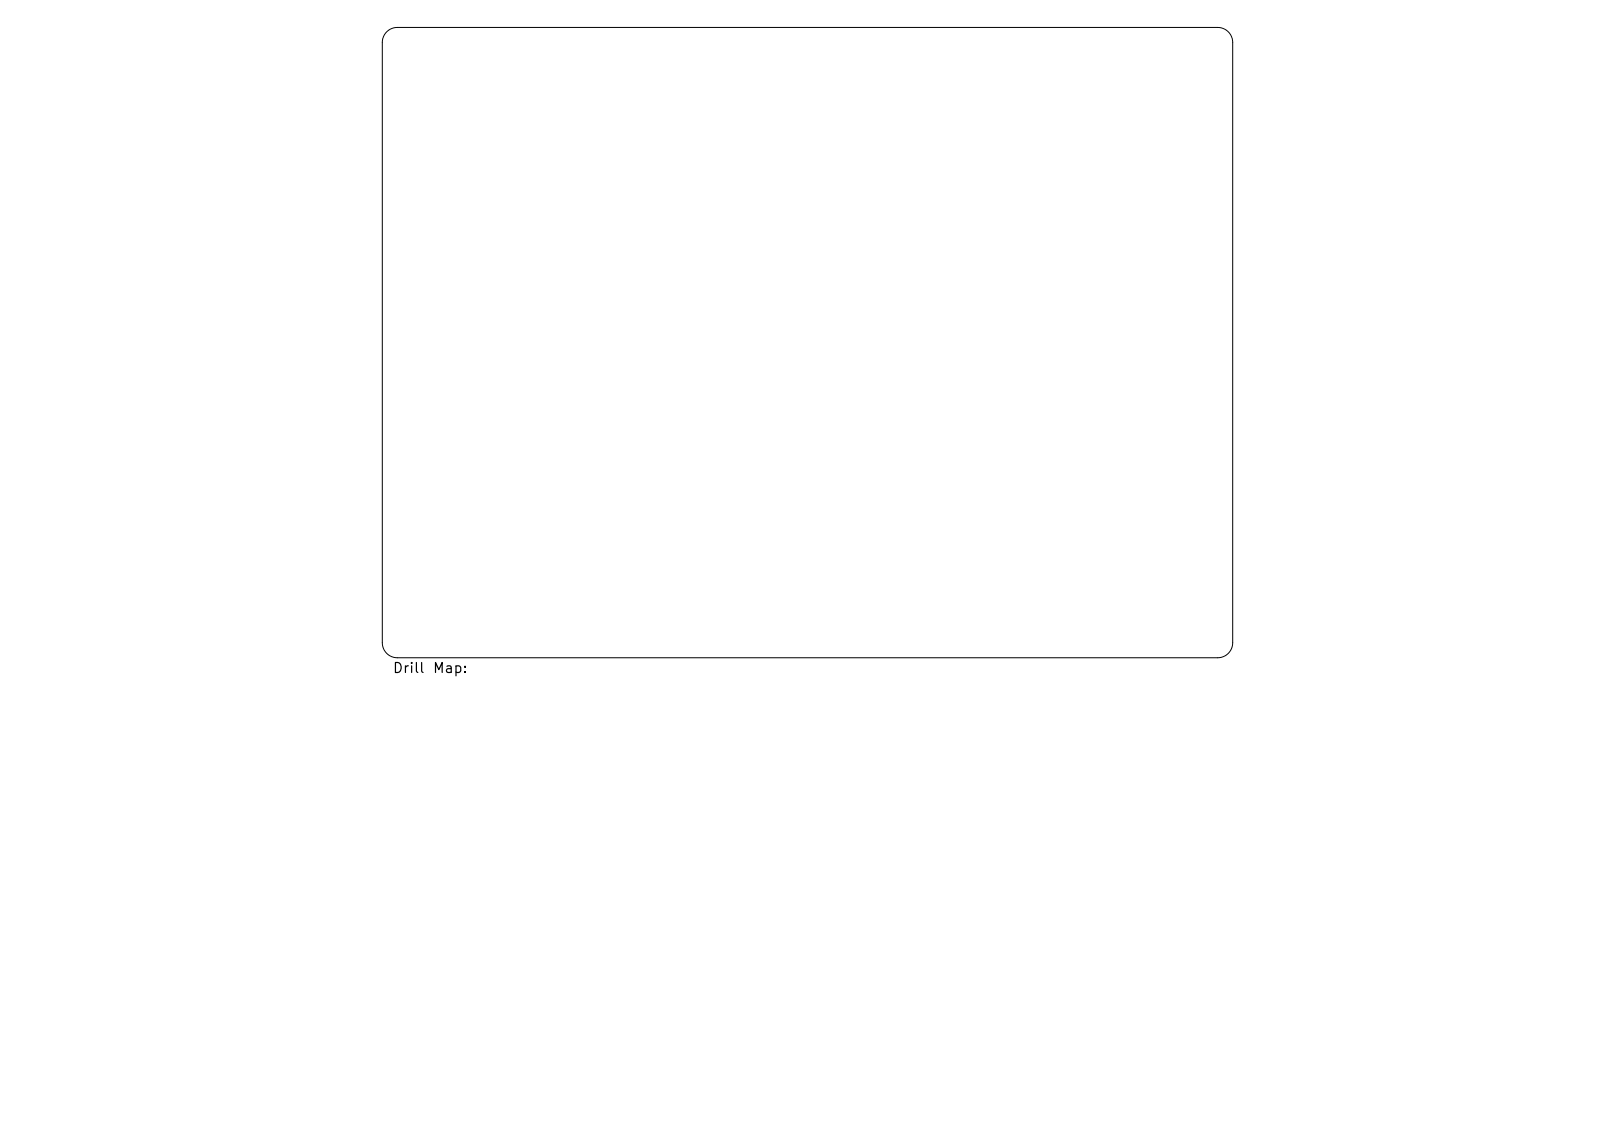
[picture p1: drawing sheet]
<svg xmlns="http://www.w3.org/2000/svg" width="297mm" height="210mm" viewBox="0 0 297 210" stroke-linecap="round" stroke-linejoin="round" font-family="sans-serif">
<defs><g id="words">
<g font-size="1.8">
<text x="72.1" y="124.2">Drill</text>
<text x="79.5" y="124.2">Map:</text>
</g>
</g></defs>
<path d="M71.1 5.9a2.76 2.76 0 0 1 2-.9h150.8a2.76 2.76 0 0 1 2.8 2.8v110.4a2.76 2.76 0 0 1-2.8 2.8h-150.8a2.76 2.76 0 0 1-2.8-2.8v-110.4a2.76 2.76 0 0 1 .8-1.9z" fill="none" stroke="#000" stroke-width=".18"/>
<use href="#words"/>
</svg>
